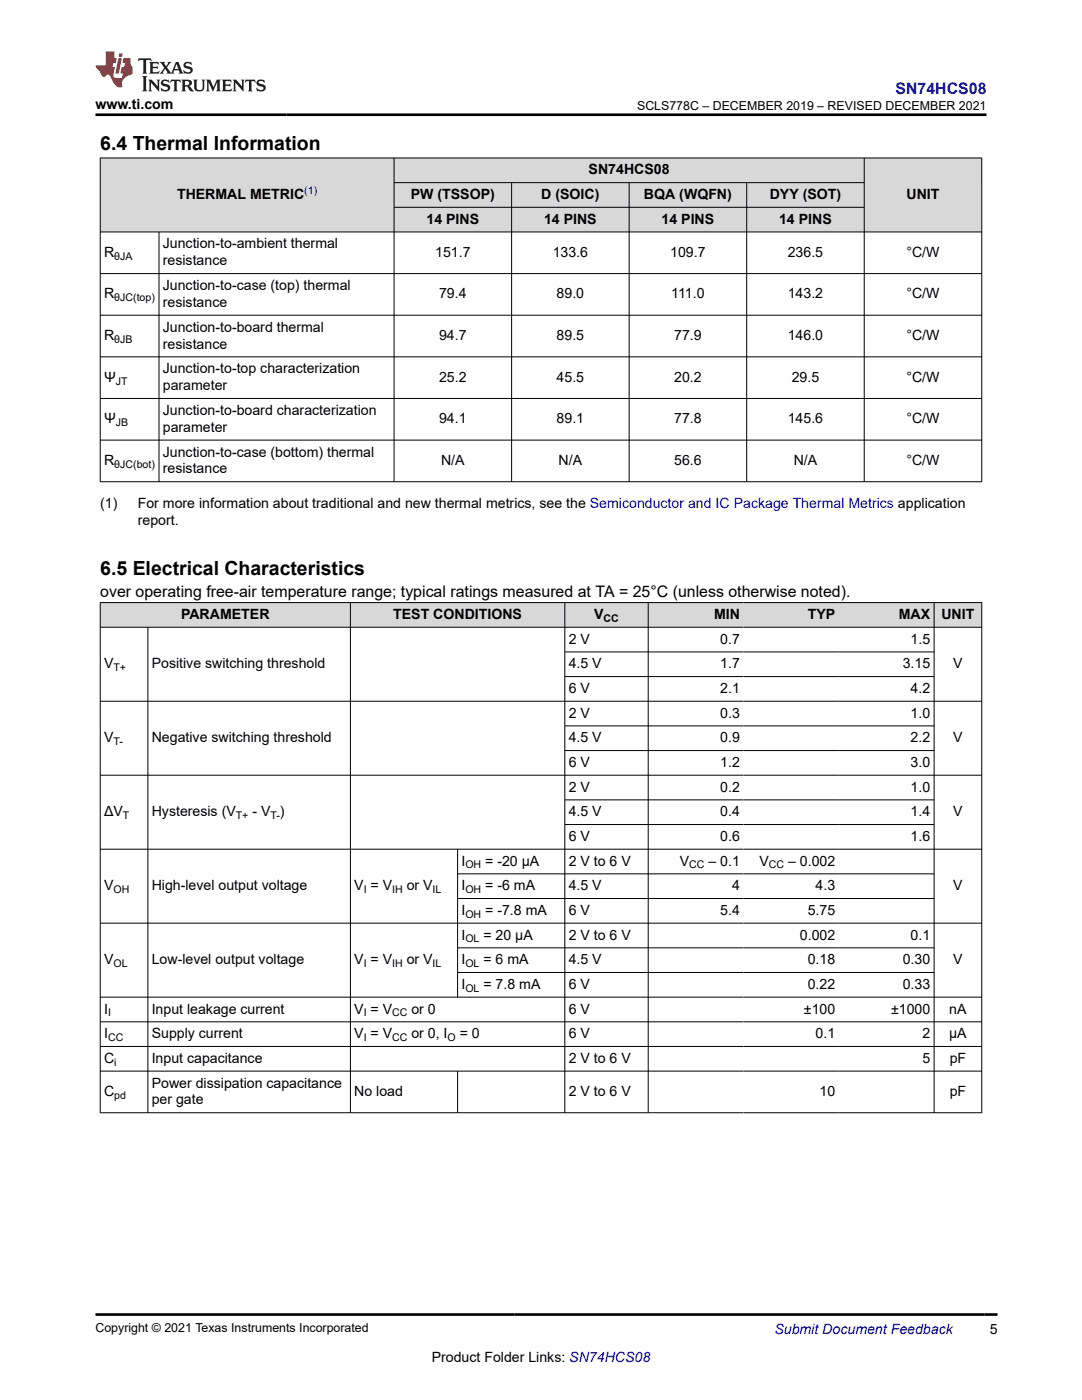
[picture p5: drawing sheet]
<svg xmlns="http://www.w3.org/2000/svg" width="216mm" height="279mm" viewBox="0 0 216 279" stroke-linecap="round" stroke-linejoin="round" font-family="sans-serif">
<defs><g id="words">
<g font-size="3.9">
<text x="20" y="29.9">6.4 Thermal Information</text>
<text x="20" y="114.8">6.5 Electrical Characteristics</text>
</g>
<text font-size="3.2" fill="#00f" x="178.7" y="18.7">SN74HCS08</text>
<text font-size="3.2" x="20" y="119.2">over operating free-air temperature range; typical ratings measured at TA = 25°C (unless otherwise noted).</text>
<g font-size="2.8">
<text x="19.1" y="21.8">www.ti.com</text>
<text x="117.5" y="34.8">SN74HCS08</text>
<text x="35.3" y="39.7">THERMAL METRIC</text>
<text x="82" y="39.7">PW (TSSOP)</text>
<text x="108" y="39.7">D (SOIC)</text>
<text x="128.5" y="39.7">BQA (WQFN)</text>
<text x="153.6" y="39.7">DYY (SOT)</text>
<text x="180.9" y="39.7">UNIT</text>
<text x="85.1" y="44.6">14 PINS</text>
<text x="108.6" y="44.6">14 PINS</text>
<text x="132" y="44.6">14 PINS</text>
<text x="155.5" y="44.6">14 PINS</text>
<text x="20.8" y="51.3">R</text>
<text x="32.5" y="49.6">Junction-to-ambient thermal</text>
<text x="32.5" y="53">resistance</text>
<text x="86.8" y="51.3">151.7</text>
<text x="110.3" y="51.3">133.6</text>
<text x="133.7" y="51.3">109.7</text>
<text x="157.2" y="51.3">236.5</text>
<text x="180.9" y="51.3">°C/W</text>
<text x="20.8" y="59.6">R</text>
<text x="32.5" y="57.9">Junction-to-case (top) thermal</text>
<text x="87.6" y="59.6">79.4</text>
<text x="111.1" y="59.6">89.0</text>
<text x="133.9" y="59.6">111.0</text>
<text x="157.2" y="59.6">143.2</text>
<text x="180.9" y="59.6">°C/W</text>
<text x="32.5" y="61.3">resistance</text>
<text x="20.8" y="67.9">R</text>
<text x="32.5" y="66.2">Junction-to-board thermal</text>
<text x="32.5" y="69.6">resistance</text>
<text x="87.6" y="67.9">94.7</text>
<text x="111.1" y="67.9">89.5</text>
<text x="134.5" y="67.9">77.9</text>
<text x="157.2" y="67.9">146.0</text>
<text x="180.9" y="67.9">°C/W</text>
<text x="20.8" y="76.2">Ψ</text>
<text x="32.5" y="74.5">Junction-to-top characterization</text>
<text x="32.5" y="77.9">parameter</text>
<text x="87.6" y="76.2">25.2</text>
<text x="111.1" y="76.2">45.5</text>
<text x="134.5" y="76.2">20.2</text>
<text x="158" y="76.2">29.5</text>
<text x="180.9" y="76.2">°C/W</text>
<text x="32.5" y="82.8">Junction-to-board characterization</text>
<text x="20.8" y="84.5">Ψ</text>
<text x="32.5" y="86.2">parameter</text>
<text x="87.6" y="84.5">94.1</text>
<text x="111.1" y="84.5">89.1</text>
<text x="134.5" y="84.5">77.8</text>
<text x="157.2" y="84.5">145.6</text>
<text x="180.9" y="84.5">°C/W</text>
<text x="20.8" y="92.8">R</text>
<text x="32.5" y="91.1">Junction-to-case (bottom) thermal</text>
<text x="32.5" y="94.5">resistance</text>
<text x="88" y="92.8">N/A</text>
<text x="111.5" y="92.8">N/A</text>
<text x="134.5" y="92.8">56.6</text>
<text x="158.4" y="92.8">N/A</text>
<text x="180.9" y="92.8">°C/W</text>
<text x="20" y="101.3">(1)</text>
<text x="27.5" y="101.3">For more information about traditional and new thermal metrics, see the Semiconductor and IC Package Thermal Metrics application</text>
<text x="27.5" y="104.7">report.</text>
<text x="36.1" y="123.5">PARAMETER</text>
<text x="78.5" y="123.5">TEST CONDITIONS</text>
<text x="118.6" y="123.5">V</text>
<text x="142.5" y="123.5">MIN</text>
<text x="161.2" y="123.5">TYP</text>
<text x="179.4" y="123.5">MAX</text>
<text x="187.9" y="123.5">UNIT</text>
<text x="113.5" y="128.5">2 V</text>
<text x="143.7" y="128.5">0.7</text>
<text x="181.7" y="128.5">1.5</text>
<text x="20.8" y="133.4">V</text>
<text x="30.3" y="133.4">Positive switching threshold</text>
<text x="113.5" y="133.4">4.5 V</text>
<text x="143.7" y="133.4">1.7</text>
<text x="180.1" y="133.4">3.15</text>
<text x="190.2" y="133.4">V</text>
<text x="113.5" y="138.3">6 V</text>
<text x="113.5" y="143.2">2 V</text>
<text x="143.7" y="138.3">2.1</text>
<text x="143.7" y="143.2">0.3</text>
<text x="181.7" y="138.3">4.2</text>
<text x="181.7" y="143.2">1.0</text>
<text x="20.8" y="148.1">V</text>
<text x="30.3" y="148.1">Negative switching threshold</text>
<text x="113.5" y="148.1">4.5 V</text>
<text x="143.7" y="148.1">0.9</text>
<text x="181.7" y="148.1">2.2</text>
<text x="190.2" y="148.1">V</text>
<text x="113.5" y="153.1">6 V</text>
<text x="143.7" y="153.1">1.2</text>
<text x="181.7" y="153.1">3.0</text>
<text x="113.5" y="158">2 V</text>
<text x="143.7" y="158">0.2</text>
<text x="181.7" y="158">1.0</text>
<text x="20.8" y="162.9">ΔV</text>
<text x="30.3" y="162.9">Hysteresis (V</text>
<text x="50.4" y="162.9">- V )</text>
<text x="113.5" y="162.9">4.5 V</text>
<text x="113.5" y="167.8">6 V</text>
<text x="143.7" y="162.9">0.4</text>
<text x="143.7" y="167.8">0.6</text>
<text x="181.7" y="162.9">1.4</text>
<text x="181.7" y="167.8">1.6</text>
<text x="190.2" y="162.9">V</text>
<text x="92.1" y="172.7">I</text>
<text x="96.8" y="172.7">= -20 µA</text>
<text x="113.5" y="172.7">2 V to 6 V</text>
<text x="135.7" y="172.7">V</text>
<text x="141.4" y="172.7">– 0.1</text>
<text x="151.5" y="172.7">V</text>
<text x="157.3" y="172.7">– 0.002</text>
<text x="20.8" y="177.7">V</text>
<text x="30.3" y="177.7">High-level output voltage</text>
<text x="70.7" y="177.7">V = V</text>
<text x="81.2" y="177.7">or V</text>
<text x="92.1" y="177.7">I</text>
<text x="96.8" y="177.7">= -6 mA</text>
<text x="113.5" y="177.7">4.5 V</text>
<text x="146.1" y="177.7">4</text>
<text x="162.7" y="177.7">4.3</text>
<text x="190.2" y="177.7">V</text>
<text x="92.1" y="182.6">I</text>
<text x="96.8" y="182.6">= -7.8 mA</text>
<text x="113.5" y="182.6">6 V</text>
<text x="143.7" y="182.6">5.4</text>
<text x="161.2" y="182.6">5.75</text>
<text x="92.1" y="187.5">I</text>
<text x="96.5" y="187.5">= 20 µA</text>
<text x="113.5" y="187.5">2 V to 6 V</text>
<text x="159.6" y="187.5">0.002</text>
<text x="181.7" y="187.5">0.1</text>
<text x="20.8" y="192.4">V</text>
<text x="30.3" y="192.4">Low-level output voltage</text>
<text x="70.7" y="192.4">V = V</text>
<text x="81.2" y="192.4">or V</text>
<text x="92.1" y="192.4">I</text>
<text x="92.1" y="197.4">I</text>
<text x="96.5" y="192.4">= 6 mA</text>
<text x="96.5" y="197.4">= 7.8 mA</text>
<text x="113.5" y="192.4">4.5 V</text>
<text x="113.5" y="197.4">6 V</text>
<text x="161.2" y="192.4">0.18</text>
<text x="161.2" y="197.4">0.22</text>
<text x="180.1" y="192.4">0.30</text>
<text x="180.1" y="197.4">0.33</text>
<text x="190.2" y="192.4">V</text>
<text x="20.8" y="202.3">I</text>
<text x="30.3" y="202.3">Input leakage current</text>
<text x="70.7" y="202.3">V = V</text>
<text x="82.1" y="202.3">or 0</text>
<text x="113.5" y="202.3">6 V</text>
<text x="160.4" y="202.3">±100</text>
<text x="177.8" y="202.3">±1000</text>
<text x="189.4" y="202.3">nA</text>
<text x="20.8" y="207.2">I</text>
<text x="30.3" y="207.2">Supply current</text>
<text x="70.7" y="207.2">V = V</text>
<text x="82.1" y="207.2">or 0, I</text>
<text x="91.7" y="207.2">= 0</text>
<text x="113.5" y="207.2">6 V</text>
<text x="162.7" y="207.2">0.1</text>
<text x="184.1" y="207.2">2</text>
<text x="189.4" y="207.2">µA</text>
<text x="20.8" y="212.1">C</text>
<text x="30.3" y="212.1">Input capacitance</text>
<text x="113.5" y="212.1">2 V to 6 V</text>
<text x="184.1" y="212.1">5</text>
<text x="189.5" y="212.1">pF</text>
<text x="20.8" y="218.7">C</text>
<text x="30.3" y="217">Power dissipation capacitance</text>
<text x="30.3" y="220.4">per gate</text>
<text x="70.7" y="218.7">No load</text>
<text x="113.5" y="218.7">2 V to 6 V</text>
<text x="163.5" y="218.7">10</text>
<text x="189.5" y="218.7">pF</text>
<text x="197.5" y="266.1">5</text>
<text x="86.1" y="271.7">Product Folder Links: SN74HCS08</text>
</g>
<text font-size="2.8" fill="#00f" x="154.5" y="266.2">Submit Document Feedback</text>
<g font-size="2.5">
<text x="127.1" y="21.9">SCLS778C – DECEMBER 2019 – REVISED DECEMBER 2021</text>
<text x="19.1" y="265.9">Copyright © 2021 Texas Instruments Incorporated</text>
</g>
<text font-size="2.1" fill="#00f" x="60.7" y="38.8">(1)</text>
<g font-size="2.1">
<text x="22.8" y="51.8">θJA</text>
<text x="22.8" y="60.1">θJC(top)</text>
<text x="22.8" y="68.4">θJB</text>
<text x="23.1" y="76.7">JT</text>
<text x="23.1" y="85.1">JB</text>
<text x="22.8" y="93.4">θJC(bot)</text>
<text x="120.4" y="124.1">CC</text>
<text x="22.6" y="133.9">T+</text>
<text x="22.6" y="148.7">T-</text>
<text x="24.5" y="163.5">T</text>
<text x="47.1" y="163.5">T+</text>
<text x="54" y="163.5">T-</text>
<text x="92.9" y="173.3">OH</text>
<text x="137.5" y="173.3">CC</text>
<text x="153.4" y="173.3">CC</text>
<text x="22.6" y="178.2">OH</text>
<text x="72.6" y="178.2">I</text>
<text x="78.3" y="178.2">IH</text>
<text x="86.3" y="178.2">IL</text>
<text x="92.9" y="178.2">OH</text>
<text x="92.9" y="183.2">OH</text>
<text x="92.9" y="188.1">OL</text>
<text x="22.6" y="193">OL</text>
<text x="72.6" y="193">I</text>
<text x="78.3" y="193">IH</text>
<text x="86.3" y="193">IL</text>
<text x="92.9" y="193">OL</text>
<text x="92.9" y="197.9">OL</text>
<text x="21.6" y="202.8">I</text>
<text x="72.6" y="202.8">I</text>
<text x="78.3" y="202.8">CC</text>
<text x="21.6" y="207.8">CC</text>
<text x="72.6" y="207.8">I</text>
<text x="78.3" y="207.8">CC</text>
<text x="89.3" y="207.8">O</text>
<text x="22.8" y="212.7">i</text>
<text x="22.8" y="219.3">pd</text>
</g>
</g></defs>
<g fill="#d8d8d8">
<path d="M20 31.5h175.9v5h-175.9z" fill-rule="evenodd"/>
<path d="M20.1 31.6h58.5v14.6h-58.5z" fill-rule="evenodd"/>
<path d="M78.7 31.6h93.7v4.8h-93.7z" fill-rule="evenodd"/>
<path d="M172.5 31.6h23.3v14.6h-23.3z" fill-rule="evenodd"/>
<path d="M78.7 36.5h23.3v4.8h-23.3z" fill-rule="evenodd"/>
<path d="M102.1 36.5h23.4v4.8h-23.4z" fill-rule="evenodd"/>
<path d="M125.6 36.5h23.3v4.8h-23.3z" fill-rule="evenodd"/>
<path d="M149.1 36.5h23.3v4.8h-23.3z" fill-rule="evenodd"/>
<path d="M78.7 41.4h23.3v4.8h-23.3z" fill-rule="evenodd"/>
<path d="M102.1 41.4h23.4v4.8h-23.4z" fill-rule="evenodd"/>
<path d="M125.6 41.4h23.3v4.8h-23.3z" fill-rule="evenodd"/>
<path d="M149.1 41.4h23.3v4.8h-23.3z" fill-rule="evenodd"/>
</g>
<g fill="none" stroke="#000" stroke-width=".2">
<path d="M19.9 31.5h176.1M20 31.5v64.7M78.6 31.5v64.7M78.6 36.5h93.9M102.1 36.5v59.7M125.5 36.5v59.7M149 36.5v59.7M172.4 31.5v64.7M195.9 31.5v64.7M19.9 46.3h176.1M19.9 54.6h176.1M31.7 46.3v49.9"/>
<path d="M78.6 41.4h93.9M19.9 62.9h176.1M19.9 71.2h176.1M19.9 79.5h176.1M19.9 87.8h176.1M19.9 96.1h176.1"/>
</g>
<g fill="#d8d8d8">
<path d="M20 120.3h175.9v4.9h-175.9z" fill-rule="evenodd"/>
<path d="M20.1 120.3h49.8v4.8h-49.8z" fill-rule="evenodd"/>
<path d="M70 120.3h42.6v4.8h-42.6z" fill-rule="evenodd"/>
<path d="M112.8 120.3h16.5v4.8h-16.5z" fill-rule="evenodd"/>
<path d="M129.4 120.3h19v4.8h-19z" fill-rule="evenodd"/>
<path d="M148.4 120.3h19v4.8h-19z" fill-rule="evenodd"/>
<path d="M167.4 120.3h18.9v4.8h-18.9z" fill-rule="evenodd"/>
<path d="M186.5 120.3h9.3v4.8h-9.3z" fill-rule="evenodd"/>
</g>
<g fill="none" stroke="#000" stroke-width=".2">
<path d="M19.9 120.3h176.1M19.9 125.2h176.1M19.9 139.9h176.1M20 120.2v101.9M29.5 125.2v96.9M69.9 120.2v101.9M112.7 120.2v101.9M112.7 130.1h73.8M112.7 135h73.8M129.3 120.2v101.9M186.4 120.2v101.9M195.9 120.2v101.9"/>
<path d="M19.9 154.7h176.1M112.7 144.9h73.8M112.7 149.8h73.8M112.7 159.6h73.8M19.9 169.5h176.1M91.3 169.5v29.6M91.3 174.4h95.2M91.3 179.3h95.2M112.7 164.6h73.8M19.9 184.2h176.1M19.9 199h176.1M91.3 189.2h95.2"/>
<path d="M91.3 194.1h95.2M19.9 203.9h176.1M19.9 208.8h176.1M19.9 213.8h176.1M91.3 213.8v8.3M19.9 222.1h176.1"/>
</g>
<path d="M27.7 11.6l-.2 .6 .5-.2h.6v.1v2.2l-.2 .4h1l-.2-.4v-2.2v-.1h.5l.5 .2-.1-.6zM29.8 12.4l.2 .3v1.6l-.2 .4h1.9l.1-.6a1.08 1.08 0 0 1-1.3 .2v-.7h.6l.4 .2v-.7l-.4 .2h-.6v-.5l.2-.2a1 1 0 0 1 1 .3l-.1-.5zM31.8 12.4l1 1.1-1 1.2h.9l-.2-.2 .4-.8 .5 .8-.2 .2h1.6l-.2-.2 .1-.5h1l.1 .5-.1 .2h.9l-.2-.4-.8-1.9h-.5l-1 2.1-.8-1.1 .9-1h-.8l.2 .2-.5 .6-.3-.6 .1-.2zM35.2 12.8l.4 1h-.8zM36.8 12.5a.65 .65 0 0 0-.2 .7 .65 .65 0 0 0 .6 .5l.7 .1 .1 .3a.79 .79 0 0 1-.7 .4 .79 .79 0 0 1-.7-.5l.1 .7 .2-.1a.93 .93 0 0 0 1.1 0 .93 .93 0 0 0 .4-.9 1.46 1.46 0 0 0-1.2-.6l-.1-.3a1.09 1.09 0 0 1 1.2 .2l-.2-.6-.1 .1-.6-.2zM28.4 15.2l.2 .4v2.2l-.2 .4h1l-.2-.4v-2.2l.2-.4zM29.6 15.9l.2 .4v1.5l-.2 .4h.8l-.3-.4v-1.3l1.7 1.8v-2l.2-.4h-.8l.2 .2 .1 1.1-1.2-1.3zM32.3 16a.65 .65 0 0 0-.2 .8 .65 .65 0 0 0 .7 .4l.6 .2 .1 .2a.79 .79 0 0 1-.7 .4 .79 .79 0 0 1-.7-.5l.1 .7 .2-.1a.93 .93 0 0 0 1.1 .1 .93 .93 0 0 0 .4-1 1.46 1.46 0 0 0-1.2-.5l-.1-.4a1.09 1.09 0 0 1 1.2 .2l-.2-.6-.1 .1-.6-.1zM34.1 15.9l-.1 .6a.63 .63 0 0 1 .7-.3l.1 1.6-.3 .4h1l-.2-.4v-1.6a.66 .66 0 0 1 .8 .3l-.1-.6zM36.2 15.9l.2 .4v1.5l-.2 .4h.9l-.2-.2v-.7h.5l.1 .2a.79 .79 0 0 0 1.2 .6l-1-.9a.61 .61 0 0 0 .6-.6 .61 .61 0 0 0-.5-.7zM36.9 16.2h.2a.47 .47 0 0 1 .5 .1 .47 .47 0 0 1 .1 .5l-.2 .1-.6 .1zM38.5 15.9l.2 .2a2.27 2.27 0 0 0 .4 2 1.04 1.04 0 0 0 1.7-.7v-1.3l.2-.2h-.8l.2 .4v1.1a.6 .6 0 0 1-.6 .6 .6 .6 0 0 1-.6-.6v-1.1l.3-.4zM41.1 15.9l.2 .4v1.5l-.2 .4h.7l-.2-.4v-1.4l.9 1.9 .8-1.9v1.4l-.2 .4h1l-.3-.4v-1.5l.3-.4h-.8l-.7 1.5-.7-1.5zM44.3 15.9l.2 .4v1.5l-.2 .4h1.9l.1-.6a1.09 1.09 0 0 1-1.3 .2v-.7h.6l.4 .2v-.6l-.4 .2h-.6v-.6l.2-.1a1.01 1.01 0 0 1 1 .3l-.1-.6zM46.4 15.9l.3 .4v1.5l-.3 .4h.8l-.2-.4v-1.3l1.6 1.8v-2l.2-.4h-.7l.2 .2v1.1l-1.2-1.3zM49 15.9l-.1 .6a.63 .63 0 0 1 .8-.3v1.6l-.3 .4h1l-.2-.4v-1.6a.66 .66 0 0 1 .8 .3l-.1-.6zM51.4 16a.65 .65 0 0 0-.2 .8 .65 .65 0 0 0 .6 .4l.6 .2 .2 .2a.79 .79 0 0 1-.8 .4 .79 .79 0 0 1-.6-.5l.1 .7 .2-.1a.93 .93 0 0 0 1 .1 .93 .93 0 0 0 .5-1 1.46 1.46 0 0 0-1.3-.5l-.1-.4a1.09 1.09 0 0 1 1.3 .2l-.2-.6-.2 .1-.5-.1z" fill="#231f20"/>
<path d="M21.1 10.3v2.7h-2.1l.1 .4 .9 1a.95 .95 0 0 0 .9 .9 .59 .59 0 0 1 .6-.4 .59 .59 0 0 1 .5 .3l.4 .8a1.59 1.59 0 0 0 2.1 1.4 1.61 1.61 0 0 1 1-2.3l1-.3-.1-1.5a1.59 1.59 0 0 1-.4-1.7h-1.4l-.2 .9h.5l-.1 .9h-.5l-.2 .9v.3l.4 .1-.2 .9h-.6a.73 .73 0 0 1-1.1-.7l.3-1.5h-.5l.2-.9h.5l.2-.9h-.5v-1.3zM23.6 11.6l-.6 3.1h.7l.6-3.1zM23.8 10.7l-.1 .6h.7l.1-.6z" fill="#ed1c24"/>
<path d="M19.1 22.9h177.8M19.1 262.3h179.9" fill="none" stroke="#000" stroke-width=".53"/>
<use href="#words"/>
</svg>
